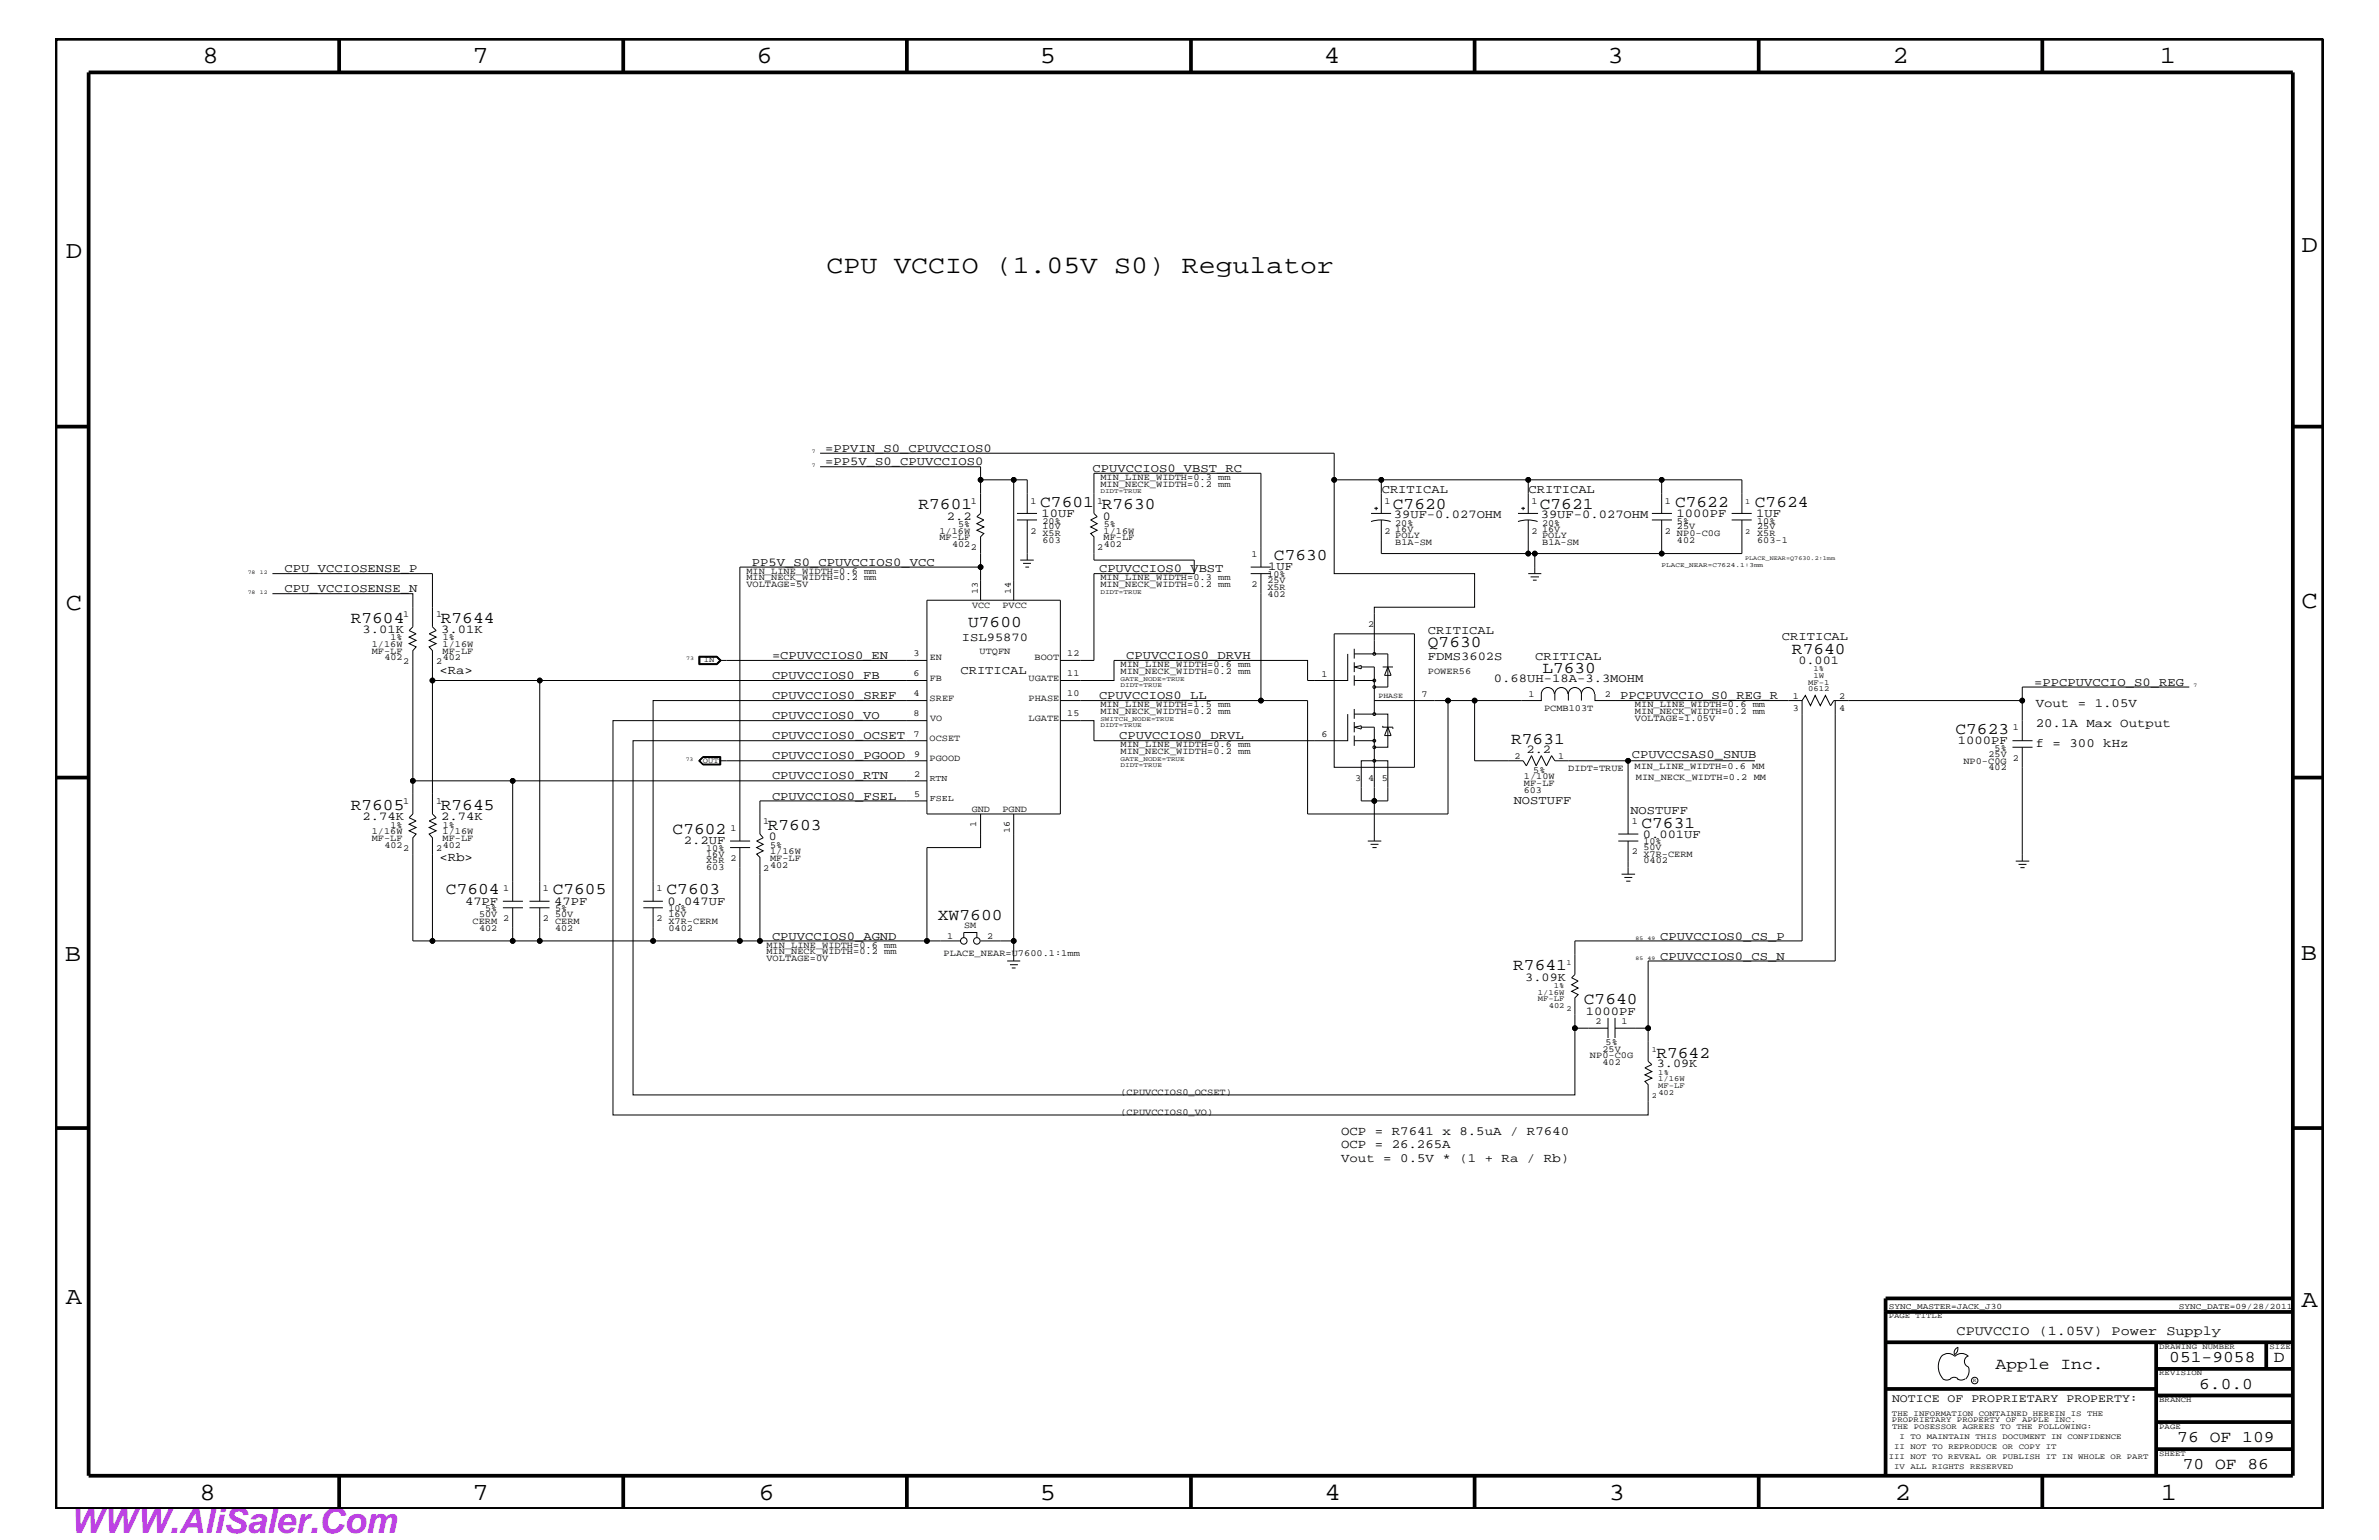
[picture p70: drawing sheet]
<svg xmlns="http://www.w3.org/2000/svg" width="432mm" height="279mm" viewBox="0 0 432 279" stroke-linecap="round" stroke-linejoin="round" font-family="sans-serif">
<defs><g id="words">
<text font-size="6.3" fill="#bd42e3" x="12.7" y="278.1">WWW.AliSaler.Com</text>
<text font-size="4.6" x="150" y="49.6">CPU VCCIO (1.05V S0) Regulator</text>
<g font-size="4.5">
<text x="36.7" y="11.5">8</text>
<text x="85.8" y="11.5">7</text>
<text x="137.3" y="11.5">6</text>
<text x="188.7" y="11.5">5</text>
<text x="240.3" y="11.5">4</text>
<text x="291.8" y="11.5">3</text>
<text x="343.5" y="11.5">2</text>
<text x="392" y="11.5">1</text>
<text x="11.9" y="46.8">D</text>
<text x="417.8" y="45.7">D</text>
<text x="11.9" y="110.6">C</text>
<text x="417.8" y="110.3">C</text>
<text x="11.8" y="174.3">B</text>
<text x="417.6" y="174.2">B</text>
<text x="11.9" y="236.7">A</text>
<text x="417.8" y="237.1">A</text>
<text x="36.2" y="272.1">8</text>
<text x="85.8" y="272.1">7</text>
<text x="137.7" y="272.1">6</text>
<text x="188.7" y="272.1">5</text>
<text x="240.4" y="272.1">4</text>
<text x="292" y="272.1">3</text>
<text x="343.9" y="272.1">2</text>
<text x="392.2" y="272.1">1</text>
</g>
<g font-size="3">
<text x="166.7" y="92.4">R7601</text>
<text x="188.8" y="92">C7601</text>
<text x="200" y="92.4">R7630</text>
<text x="252.8" y="92.3">C7620</text>
<text x="279.5" y="92.3">C7621</text>
<text x="304" y="92">C7622</text>
<text x="318.5" y="92">C7624</text>
<text x="231.2" y="101.6">C7630</text>
<text x="63.7" y="113.1">R7604</text>
<text x="80" y="113.1">R7644</text>
<text x="175.7" y="113.7">U7600</text>
<text x="259.2" y="117.4">Q7630</text>
<text x="325.3" y="118.7">R7640</text>
<text x="280" y="122.1">L7630</text>
<text x="274.3" y="135">R7631</text>
<text x="354.9" y="133.2">C7623</text>
<text x="63.7" y="147">R7605</text>
<text x="80" y="147">R7645</text>
<text x="122.1" y="151.3">C7602</text>
<text x="139.4" y="150.7">R7603</text>
<text x="297.9" y="150.1">C7631</text>
<text x="80.9" y="162.2">C7604</text>
<text x="100.3" y="162.2">C7605</text>
<text x="121" y="162.2">C7603</text>
<text x="170.2" y="167">XW7600</text>
<text x="274.7" y="176.1">R7641</text>
<text x="287.5" y="182.2">C7640</text>
<text x="300.7" y="191.9">R7642</text>
<text x="362.2" y="248.4">Apple Inc.</text>
<text x="393.7" y="247.1">051-9058</text>
<text x="399.2" y="252">6.0.0</text>
<text x="412.7" y="247.1">D</text>
<text x="395.2" y="261.6">76 OF 109</text>
<text x="396.2" y="266.6">70 OF 86</text>
</g>
<text font-size="2.5" x="355.1" y="242.3">CPUVCCIO (1.05V) Power Supply</text>
<g font-size="2.3">
<text x="79.8" y="122.3">&lt;Ra&gt;</text>
<text x="369.5" y="128.3">Vout = 1.05V</text>
<text x="369.5" y="131.9">20.1A Max Output</text>
<text x="369.5" y="135.6">f = 300 kHz</text>
<text x="79.8" y="156.2">&lt;Rb&gt;</text>
<text x="243.4" y="205.9">OCP = R7641 x 8.5uA / R7640</text>
<text x="243.4" y="208.3">OCP = 26.265A</text>
<text x="243.4" y="210.8">Vout = 0.5V * (1 + Ra / Rb)</text>
</g>
<g font-size="2.2">
<text x="149.8" y="82">=PPVIN_S0_CPUVCCIOS0</text>
<text x="149.8" y="84.4">=PP5V_S0_CPUVCCIOS0</text>
<text x="198.3" y="85.6">CPUVCCIOS0_VBST_RC</text>
<text x="250.8" y="89.5">CRITICAL</text>
<text x="277.5" y="89.5">CRITICAL</text>
<text x="171.9" y="94.3">2.2</text>
<text x="189.1" y="93.8">10UF</text>
<text x="200.2" y="94.3">0</text>
<text x="253" y="94">39UF-0.027OHM</text>
<text x="279.7" y="94">39UF-0.027OHM</text>
<text x="304.3" y="93.8">1000PF</text>
<text x="318.8" y="93.8">1UF</text>
<text x="51.6" y="103.8">CPU_VCCIOSENSE_P</text>
<text x="51.6" y="107.5">CPU_VCCIOSENSE_N</text>
<text x="136.5" y="102.6">PP5V_S0_CPUVCCIOS0_VCC</text>
<text x="199.5" y="103.8">CPUVCCIOS0_VBST</text>
<text x="230.2" y="103.5">1UF</text>
<text x="65.8" y="114.8">3.01K</text>
<text x="80.1" y="114.8">3.01K</text>
<text x="140.1" y="119.6">=CPUVCCIOS0_EN</text>
<text x="174.6" y="116.4">ISL95870</text>
<text x="204.4" y="119.6">CPUVCCIOS0_DRVH</text>
<text x="259.2" y="115">CRITICAL</text>
<text x="259.2" y="119.8">FDMS3602S</text>
<text x="278.6" y="119.8">CRITICAL</text>
<text x="323.4" y="116.2">CRITICAL</text>
<text x="140.1" y="123.2">CPUVCCIOS0_FB</text>
<text x="174.3" y="122.3">CRITICAL</text>
<text x="271.1" y="123.8">0.68UH-18A-3.3MOHM</text>
<text x="326.4" y="120.4">0.001</text>
<text x="369.2" y="124.4">=PPCPUVCCIO_S0_REG</text>
<text x="140.1" y="130.5">CPUVCCIOS0_VO</text>
<text x="140.1" y="126.9">CPUVCCIOS0_SREF</text>
<text x="199.5" y="126.9">CPUVCCIOS0_LL</text>
<text x="294.1" y="126.9">PPCPUVCCIO_S0_REG_R</text>
<text x="140.1" y="134.1">CPUVCCIOS0_OCSET</text>
<text x="140.1" y="137.8">CPUVCCIOS0_PGOOD</text>
<text x="203.1" y="134.1">CPUVCCIOS0_DRVL</text>
<text x="277.1" y="136.7">2.2</text>
<text x="296.2" y="137.5">CPUVCCSAS0_SNUB</text>
<text x="355.3" y="135">1000PF</text>
<text x="140.1" y="141.4">CPUVCCIOS0_RTN</text>
<text x="65.8" y="148.8">2.74K</text>
<text x="80.1" y="148.8">2.74K</text>
<text x="140.1" y="145.1">CPUVCCIOS0_FSEL</text>
<text x="274.7" y="145.9">NOSTUFF</text>
<text x="295.9" y="147.7">NOSTUFF</text>
<text x="124.1" y="153.2">2.2UF</text>
<text x="139.5" y="152.4">0</text>
<text x="298.2" y="152">0.001UF</text>
<text x="84.4" y="164.1">47PF</text>
<text x="100.6" y="164.1">47PF</text>
<text x="121.2" y="164.1">0.047UF</text>
<text x="140.1" y="170.5">CPUVCCIOS0_AGND</text>
<text x="301.3" y="170.5">CPUVCCIOS0_CS_P</text>
<text x="276.9" y="177.9">3.09K</text>
<text x="301.3" y="174.2">CPUVCCIOS0_CS_N</text>
<text x="287.8" y="184.1">1000PF</text>
<text x="300.7" y="193.7">3.09K</text>
</g>
<text font-size="2.1" x="343.4" y="254.4">NOTICE OF PROPRIETARY PROPERTY:</text>
<g font-size="1.7">
<text x="199.7" y="88.3">MIN_NECK_WIDTH=0.2 mm</text>
<text x="199.7" y="87.1">MIN_LINE_WIDTH=0.3 mm</text>
<text x="173.9" y="95.6">5%</text>
<text x="176.2" y="91.4">1</text>
<text x="187" y="91.4">1</text>
<text x="189.2" y="95">20%</text>
<text x="199.1" y="91.4">1</text>
<text x="200.3" y="95.6">5%</text>
<text x="251.3" y="91.4">1</text>
<text x="253.2" y="95.4">20%</text>
<text x="278" y="91.4">1</text>
<text x="279.9" y="95.4">20%</text>
<text x="302.2" y="91.4">1</text>
<text x="304.4" y="95">5%</text>
<text x="318.9" y="95">10%</text>
<text x="170.5" y="98">MF-LF</text>
<text x="170.5" y="96.8">1/16W</text>
<text x="172.8" y="99.3">402</text>
<text x="176.2" y="99.9">2</text>
<text x="187" y="96.8">2</text>
<text x="189.2" y="98.5">603</text>
<text x="189.2" y="96">10V</text>
<text x="189.2" y="97.3">X5R</text>
<text x="199.1" y="99.9">2</text>
<text x="200.3" y="98">MF-LF</text>
<text x="200.3" y="96.8">1/16W</text>
<text x="200.3" y="99.3">402</text>
<text x="227.2" y="101">1</text>
<text x="251.3" y="96.8">2</text>
<text x="253.2" y="97.6">POLY</text>
<text x="253.2" y="96.5">16V</text>
<text x="253.2" y="98.8">B1A-SM</text>
<text x="278" y="96.8">2</text>
<text x="279.9" y="97.6">POLY</text>
<text x="279.9" y="96.5">16V</text>
<text x="279.9" y="98.8">B1A-SM</text>
<text x="302.2" y="96.8">2</text>
<text x="304.4" y="97.3">NP0-C0G</text>
<text x="304.4" y="98.5">402</text>
<text x="304.4" y="96">25V</text>
<text x="318.9" y="98.5">603-1</text>
<text x="318.9" y="96">25V</text>
<text x="318.9" y="97.3">X5R</text>
<text x="135.5" y="105.3">MIN_NECK_WIDTH=0.2 mm</text>
<text x="135.5" y="104.1">MIN_LINE_WIDTH=0.6 mm</text>
<text x="135.5" y="106.5">VOLTAGE=5V</text>
<text x="177.5" y="107.7" transform="rotate(-90 177.5 107.7)">13</text>
<text x="183.5" y="107.7" transform="rotate(-90 183.5 107.7)">14</text>
<text x="199.7" y="106.5">MIN_NECK_WIDTH=0.2 mm</text>
<text x="199.7" y="105.3">MIN_LINE_WIDTH=0.3 mm</text>
<text x="227.2" y="106.5">2</text>
<text x="230" y="104.7">10%</text>
<text x="230" y="105.8">25V</text>
<text x="230" y="107">X5R</text>
<text x="73.2" y="112">1</text>
<text x="79.2" y="112">1</text>
<text x="176.4" y="110.3">VCC</text>
<text x="181.9" y="110.3">PVCC</text>
<text x="230" y="108.2">402</text>
<text x="248.3" y="113.7">2</text>
<text x="67.5" y="117.4">1/16W</text>
<text x="67.5" y="118.6">MF-LF</text>
<text x="69.8" y="119.8">402</text>
<text x="70.9" y="116.2">1%</text>
<text x="80.3" y="117.4">1/16W</text>
<text x="80.3" y="118.6">MF-LF</text>
<text x="80.4" y="119.8">402</text>
<text x="80.4" y="116.2">1%</text>
<text x="165.8" y="119.1">3</text>
<text x="168.7" y="119.8">EN</text>
<text x="177.8" y="118.6">UTQFN</text>
<text x="187.8" y="119.8">BOOT</text>
<text x="193.7" y="119.1">12</text>
<text x="73.2" y="120.4">2</text>
<text x="79.2" y="120.4">2</text>
<text x="165.8" y="122.7">6</text>
<text x="168.7" y="123.5">FB</text>
<text x="186.7" y="123.5">UGATE</text>
<text x="193.7" y="122.7">11</text>
<text x="203.4" y="122.3">MIN_NECK_WIDTH=0.2 mm</text>
<text x="203.4" y="121">MIN_LINE_WIDTH=0.6 mm</text>
<text x="239.9" y="122.9">1</text>
<text x="259.2" y="122.3">POWER56</text>
<text x="165.8" y="130">8</text>
<text x="165.8" y="126.4">4</text>
<text x="168.7" y="127.1">SREF</text>
<text x="168.8" y="130.8">VO</text>
<text x="186.7" y="130.8">LGATE</text>
<text x="186.7" y="127.1">PHASE</text>
<text x="193.7" y="126.4">10</text>
<text x="193.7" y="130">15</text>
<text x="199.7" y="128.3">MIN_LINE_WIDTH=1.5 mm</text>
<text x="199.7" y="129.6">MIN_NECK_WIDTH=0.2 mm</text>
<text x="258" y="126.5">7</text>
<text x="277.5" y="126.5">1</text>
<text x="280.2" y="129.1">PCMB103T</text>
<text x="291.3" y="126.5">2</text>
<text x="296.8" y="130.8">VOLTAGE=1.05V</text>
<text x="296.8" y="129.6">MIN_NECK_WIDTH=0.2 mm</text>
<text x="296.8" y="128.3">MIN_LINE_WIDTH=0.6 mm</text>
<text x="325.4" y="129.1">3</text>
<text x="325.4" y="126.8">1</text>
<text x="333.8" y="129.1">4</text>
<text x="333.8" y="126.8">2</text>
<text x="165.8" y="133.6">7</text>
<text x="165.9" y="137.3">9</text>
<text x="168.7" y="134.4">OCSET</text>
<text x="203.4" y="136.8">MIN_NECK_WIDTH=0.2 mm</text>
<text x="203.4" y="135.6">MIN_LINE_WIDTH=0.6 mm</text>
<text x="239.9" y="133.8">6</text>
<text x="274.9" y="137.7">2</text>
<text x="282.8" y="137.7">1</text>
<text x="360.9" y="137.3">25V</text>
<text x="362" y="136.2">5%</text>
<text x="365.3" y="132.5">1</text>
<text x="165.9" y="140.9">2</text>
<text x="168.7" y="138">PGOOD</text>
<text x="246" y="141.7">3</text>
<text x="248.3" y="141.7">4</text>
<text x="250.8" y="141.7">5</text>
<text x="276.6" y="143.9">603</text>
<text x="276.6" y="141.4">1/10W</text>
<text x="276.6" y="142.6">MF-LF</text>
<text x="278.3" y="140.2">5%</text>
<text x="284.6" y="139.8">DIDT=TRUE</text>
<text x="296.7" y="139.6">MIN_LINE_WIDTH=0.6 MM</text>
<text x="296.9" y="141.5">MIN_NECK_WIDTH=0.2 MM</text>
<text x="356.4" y="138.5">NP0-C0G</text>
<text x="360.9" y="139.7">402</text>
<text x="365.3" y="138">2</text>
<text x="73.2" y="145.9">1</text>
<text x="79.2" y="145.9">1</text>
<text x="138.5" y="149.5">1</text>
<text x="165.9" y="144.6">5</text>
<text x="176.4" y="147.3">GND</text>
<text x="181.9" y="147.3">PGND</text>
<text x="296.2" y="149.5">1</text>
<text x="67.5" y="151.3">1/16W</text>
<text x="67.5" y="152.6">MF-LF</text>
<text x="69.8" y="153.8">402</text>
<text x="70.9" y="150.1">1%</text>
<text x="73.2" y="154.4">2</text>
<text x="79.2" y="154.4">2</text>
<text x="80.3" y="151.3">1/16W</text>
<text x="80.3" y="152.6">MF-LF</text>
<text x="80.4" y="153.8">402</text>
<text x="80.4" y="150.1">1%</text>
<text x="128.2" y="154.4">10%</text>
<text x="128.2" y="155.5">16V</text>
<text x="132.6" y="150.7">1</text>
<text x="139.8" y="155">1/16W</text>
<text x="139.8" y="153.8">5%</text>
<text x="177.2" y="150.1" transform="rotate(-90 177.2 150.1)">1</text>
<text x="183.3" y="151.2" transform="rotate(-90 183.3 151.2)">16</text>
<text x="296.2" y="155">2</text>
<text x="298.3" y="155.5">X7R-CERM</text>
<text x="298.3" y="153.2">10%</text>
<text x="298.3" y="154.3">50V</text>
<text x="91.4" y="161.7">1</text>
<text x="98.6" y="161.7">1</text>
<text x="119.1" y="161.7">1</text>
<text x="128.2" y="157.9">603</text>
<text x="128.2" y="156.7">X5R 2</text>
<text x="138.5" y="158">2</text>
<text x="139.8" y="156.2">MF-LF</text>
<text x="139.8" y="157.4">402</text>
<text x="298.3" y="156.7">0402</text>
<text x="85.8" y="167.6">CERM</text>
<text x="87" y="166.4">50V</text>
<text x="88.1" y="165.3">5%</text>
<text x="91.4" y="167.1">2</text>
<text x="98.6" y="167.1">2</text>
<text x="100.8" y="167.6">CERM</text>
<text x="100.8" y="166.4">50V</text>
<text x="100.8" y="165.3">5%</text>
<text x="119.1" y="167.1">2</text>
<text x="121.3" y="167.6">X7R-CERM</text>
<text x="121.3" y="165.3">10%</text>
<text x="121.3" y="166.4">16V</text>
<text x="87" y="168.9">402</text>
<text x="100.8" y="168.9">402</text>
<text x="121.3" y="168.9">0402</text>
<text x="139.1" y="173.2">MIN_NECK_WIDTH=0.2 mm</text>
<text x="139.1" y="172">MIN_LINE_WIDTH=0.6 mm</text>
<text x="171.3" y="173.4">PLACE_NEAR=U7600.1:1mm</text>
<text x="171.9" y="170.4">1</text>
<text x="175" y="168.3">SM</text>
<text x="179.2" y="170.4">2</text>
<text x="139.1" y="174.4">VOLTAGE=0V</text>
<text x="289.6" y="185.9">2</text>
<text x="294.3" y="185.9">1</text>
<text x="288.6" y="192">NP0-C0G</text>
<text x="290.9" y="190.8">25V</text>
<text x="291.4" y="189.5">5%</text>
<text x="290.9" y="193.2">402</text>
<text x="203.4" y="198.7">(CPUVCCIOS0_OCSET)</text>
<text x="203.4" y="202.3">(CPUVCCIOS0_VO)</text>
</g>
<g font-size="1.6">
<text x="168.7" y="141.7">RTN</text>
<text x="168.7" y="145.3">FSEL</text>
</g>
<g font-size="1.5">
<text x="342.8" y="237.4">SYNC_MASTER=JACK_J30</text>
<text x="395.5" y="237.4">SYNC_DATE=09/28/2011</text>
</g>
<g font-size="1.4">
<text x="316.7" y="91.4">1</text>
<text x="316.7" y="96.8">2</text>
<text x="127.8" y="120.2">IN</text>
<text x="328.2" y="124.2">MF-1</text>
<text x="328.2" y="125.4">0612</text>
<text x="329.1" y="123">1W</text>
<text x="329.1" y="121.8">1%</text>
<text x="250.2" y="126.6">PHASE</text>
<text x="127.6" y="138.4">OUT</text>
<text x="282" y="179.3">1%</text>
<text x="284.3" y="175">1</text>
<text x="279.1" y="180.5">1/16W</text>
<text x="279.1" y="181.6">MF-LF</text>
<text x="281.1" y="182.9">402</text>
<text x="284.3" y="183.5">2</text>
<text x="299.8" y="190.8">1</text>
<text x="301" y="195">1%</text>
<text x="301" y="196.2">1/16W</text>
<text x="301" y="197.4">MF-LF</text>
<text x="299.8" y="199.2">2</text>
<text x="301" y="198.7">402</text>
<text x="342.8" y="239.2">PAGE TITLE</text>
<text x="391.9" y="244.7">DRAWING NUMBER</text>
<text x="411.9" y="244.7">SIZE</text>
<text x="391.9" y="249.5">REVISION</text>
<text x="343.4" y="256.8">THE INFORMATION CONTAINED HEREIN IS THE</text>
<text x="391.9" y="254.4">BRANCH</text>
<text x="343.4" y="258">PROPRIETARY PROPERTY OF APPLE INC.</text>
<text x="343.4" y="259.3">THE POSESSOR AGREES TO THE FOLLOWING:</text>
<text x="343.8" y="262.9">II NOT TO REPRODUCE OR COPY IT</text>
<text x="344.8" y="261.1">I TO MAINTAIN THIS DOCUMENT IN CONFIDENCE</text>
<text x="391.9" y="259.3">PAGE</text>
<text x="342.8" y="264.7">III NOT TO REVEAL OR PUBLISH IT IN WHOLE OR PART</text>
<text x="343.8" y="266.6">IV ALL RIGHTS RESERVED</text>
<text x="391.9" y="264.1">SHEET</text>
</g>
<g font-size="1.2">
<text x="199.7" y="89.5">DIDT=TRUE</text>
<text x="199.7" y="107.7">DIDT=TRUE</text>
<text x="301.6" y="102.9">PLACE_NEAR=C7624.1:3mm</text>
<text x="203.4" y="123.5">GATE_NODE=TRUE</text>
<text x="203.4" y="124.7">DIDT=TRUE</text>
<text x="199.7" y="130.8">SWITCH_NODE=TRUE</text>
<text x="199.7" y="131.9">DIDT=TRUE</text>
<text x="203.4" y="138">GATE_NODE=TRUE</text>
<text x="203.4" y="139.2">DIDT=TRUE</text>
</g>
<text font-size="1.1" x="316.8" y="101.6">PLACE_NEAR=Q7630.2:1mm</text>
<g font-size="1">
<text x="147.3" y="82.2">7</text>
<text x="147.3" y="84.7">7</text>
<text x="45" y="104.1">78</text>
<text x="45" y="107.7">78</text>
<text x="47.2" y="104.1">12</text>
<text x="47.2" y="107.7">12</text>
<text x="124.5" y="119.8">73</text>
<text x="398.1" y="124.7">7</text>
<text x="124.5" y="138">73</text>
<text x="296.9" y="170.5">85</text>
<text x="299.1" y="170.5">49</text>
<text x="296.9" y="174.2">85</text>
<text x="299.1" y="174.2">49</text>
<text x="358.1" y="250.7">R</text>
</g>
</g></defs>
<g fill="none" stroke="#000" stroke-width=".18">
<path d="M148.9 82.2h93.3v4.9M148.9 84.7h29.1v8.5l-.7 .5 1.3 .6-1.3 .7 1.3 .6-1.3 .6 1.3 .6-.6 .6v11.5M178 87.1h6v21.8M184 87.1h2.4v6.1M184.6 94.3h3.6M184.6 93.2h3.6M186.4 94.3v7.3M248.8 94.6a5.7 5.7 0 0 1 3.6 0M248.9 93.2h3.6M249.4 92.2h.7M249.8 92v.6M250.7 87.1h-8.5v17h25.4v6.1h-18.2v8.4"/>
<path d="M250.7 94.3v6.1h26.7M275.5 94.6a5.7 5.7 0 0 1 3.6 0M275.5 93.2h3.7M276.1 92.2h.7M276.5 92v.6M277.4 87.1h-26.7v6.1M277.4 94.3v6.1h24.2v-6.1M299.8 94.3h3.7M299.8 93.2h3.7M301.6 93.2v-6.1h14.6v6.1M301.6 87.1h-24.2v6.1M314.3 93.2h3.6"/>
<path d="M314.3 94.3h3.6M316.2 94.3v6.1h-14.6M49.4 104.1h29.1v9.6l.7 .7-1.3 .6 1.3 .6-1.3 .6 1.3 .6-1.3 .6 .6 .6v29.7l.7 .7-1.3 .5 1.3 .6-1.3 .6 1.3 .6-1.3 .6 .6 .7v18.7h-3.6v-18.7l.6-.7-1.2-.6 1.2-.6-1.2-.6 1.2-.6-1.2-.5 .6-.7v-29.7l.6-.6-1.2-.6 1.2-.6-1.2-.6 1.2-.6-1.2-.6 .6-.7v-6h-25.5M126.8 119.1h3.3l.8 .7-.8 .8h-3.3zM126.9 119.1h3.2l.7 .7-.7 .7h-3.2zM127 119.2h3.1l.5 .6M127 119.1v1.4M130.1 119.1l.6 .7-.6 .7M130.6 119.8l-.5 .6h-3.1M130.6 119.8h37.6M168.2 108.9h24.3v38.8h-24.3zM178 102.9h-43.7v49.7"/>
<path d="M185.2 101.6h2.4M185.7 102.2h1.4M186.1 102.9h.7M227 104.1h3.6M227 102.9h3.6M228.9 102.9v-17h-30.3v7.3l.5 .5-1.1 .6 1.1 .7-1.1 .6 1.1 .6-1.1 .6 .6 .6v4.2h18.2v2.5h-18.2v15.7h-6.1M228.9 104.1v23h8.4v20.6h25.5v-20.6M242.2 115h14.5v24.2h-14.5zM244.6 118.6v4.9h-7.3v-3.7h-35.1v3.7h-9.7M245.8 118.6h6.1v6h-2.5M245.8 117.7v1.8M277.4 104.1h2.4"/>
<path d="M277.8 104.7h1.5M278.2 105.3h.7M278.6 100.4v3.7M78.5 123.5h89.7M98 123.5v40M126.8 138l.8-.7h3.2v1.5h-3.2zM126.8 138l.8 .7M127 138l.6-.6h3v1.2h-3zM127.6 137.3h3.1v1.4h-3.1M127.6 137.3l-.8 .7M127.6 137.3l-.7 .7 .7 .7M130.6 138h37.6"/>
<path d="M168.2 130.7h-56.9v71.6h187.8v-5.5l-.5-.6 1.2-.6-1.2-.6 1.2-.6-1.2-.7 1.2-.6-.7-.5v-6.1h-6M168.2 127.1h-49.7v36.4M192.5 127.1h36.4M244.6 129.6v4.8h-46v-3.7h-6.1M245.8 134.4h3.6M245.8 129.6h6.1v6h-2.5M245.8 123.5h3.6M245.8 120.2v1.7M245.8 122.5v1.9M245.8 128.6v1.8M245.8 131v1.9M245.8 133.5v1.8"/>
<path d="M245.8 121l1.3-.2v.5zM245.8 131.9l1.3-.2v.6zM247.1 121h2.3v8.6M247.1 131.9h2.3v20.7M247.1 138h4.8v7.3h-4.8zM251 121h1.8M251 131.9h1.8M251.1 131.8v.1M251.9 121l.6 1.5h-1.2zM251.9 131.9l.6 1.6h-1.2zM252.7 132v.2M267.6 127.1v10.9h8.9l.5 1 1-1.9 .8 1.9 1-1.9 .9 1.9 .9-1.9 .6 .9h13.3"/>
<path d="M282.1 125.9a1.19 1.19 0 0 0-1.2-1.2 1.19 1.19 0 0 0-1.1 1.2v1.2h-30.4M284.6 125.9a1.19 1.19 0 0 0-1.2-1.2 1.19 1.19 0 0 0-1.2 1.2v1.2M287 125.9a1.19 1.19 0 0 0-1.1-1.2 1.19 1.19 0 0 0-1.2 1.2v1.2M287 125.9v1.2M287 125.9a1.19 1.19 0 0 1 1.2-1.2 1.19 1.19 0 0 1 1.2 1.2M289.5 125.9v1.2h37.6l.6-.9 .9 1.8 .9-1.8 .9 1.8 .9-1.8 1 1.8 .5-.9h34.3M318.5 138h-23v13.3M327.1 127.1v43.6h-41.2v6.1l-.6 .6 1.1 .6-1.1 .7 1.1 .6-1.1 .6 1.1 .5-.5 .6v17.7h-171v-64.3h53.3M333.1 127.1v47.3h-34v12.1M365.3 134.4h3.6M365.3 135.6h3.6M367.1 135.6v20.6"/>
<path d="M397.4 124.6h-30.3v9.8M74.9 141.7h93.3M93.1 141.7v21.8M132.5 152.6h3.7M132.5 153.8h3.7M134.3 153.8v16.9M168.2 145.3h-30.3v6l.6 .7-1.2 .6 1.2 .6-1.2 .6 1.2 .6-1.2 .6 .6 .6v15.1h-3.6M178 147.7v6.1h-9.8v16.9h6.1M184 147.7v26.7M248.3 152.6h2.4M248.8 153.2h1.4M249.1 153.8h.8"/>
<path d="M293.7 152.6h3.7M293.7 151.3h3.7M294.3 158.6h2.5M294.8 159.2h1.5M295.2 159.9h.7M295.5 152.6v6M365.9 156.2h2.4M366.4 156.8h1.4M366.7 157.4h.8M91.3 163.5h3.6M91.3 164.7h3.6M93.1 164.7v6h-14.6"/>
<path d="M96.1 164.7h3.6M96.1 163.5h3.6M98 164.7v6h-4.9M116.8 164.7h3.5M116.8 163.5h3.5M118.5 170.7h15.8M118.5 164.7v6h-20.5M137.9 170.7h30.3M174.9 170.1v-.9h2.4v.9M178 170.7h6M182.8 174.4h2.4M183.3 175h1.5"/>
<path d="M183.7 175.6h.6M285.9 186.5h6M291.9 184.7v3.6M293.1 184.7v3.6M352.4 246.1a1.69 1.69 0 0 1 2.4 0M352.4 246a3.3 3.3 0 0 0 .3 4.1M352.6 250.2l.7 .2 .7-.2M354 250.2l.7-.3 .7 .3M354.8 246.1a1.69 1.69 0 0 1 2.5 0M355.3 250.2l.7 .2 .7-.2M355.3 244.4l.1 .3a1.18 1.18 0 0 1-.6 1M355.4 244.4a.99 .99 0 0 0-.6 1.4"/>
<path d="M357.2 246a1.04 1.04 0 0 0-.6 1 1.04 1.04 0 0 0 .6 1M357.3 248l.1 .7a2.11 2.11 0 0 1-.6 1.5"/>
<circle cx="178" cy="87.1" r=".42"/>
<circle cx="184" cy="87.1" r=".42"/>
<circle cx="242.2" cy="87.1" r=".42"/>
<circle cx="250.7" cy="87.1" r=".42"/>
<circle cx="277.4" cy="87.1" r=".42"/>
<circle cx="301.6" cy="87.1" r=".42"/>
<circle cx="178" cy="102.9" r=".42"/>
<circle cx="249.4" cy="118.6" r=".25"/>
<circle cx="277.4" cy="100.4" r=".42"/>
<circle cx="278.6" cy="100.4" r=".42"/>
<circle cx="301.6" cy="100.4" r=".42"/>
<circle cx="78.5" cy="123.5" r=".42"/>
<circle cx="98" cy="123.5" r=".42"/>
<circle cx="228.9" cy="127.1" r=".42"/>
<circle cx="249.4" cy="123.5" r=".25"/>
<circle cx="249.4" cy="135.6" r=".25"/>
<circle cx="249.4" cy="124.6" r=".25"/>
<circle cx="249.4" cy="138" r=".25"/>
<circle cx="249.4" cy="134.4" r=".25"/>
<circle cx="249.4" cy="129.6" r=".25"/>
<circle cx="262.8" cy="127.1" r=".42"/>
<circle cx="267.6" cy="127.1" r=".42"/>
<circle cx="295.5" cy="138" r=".42"/>
<circle cx="367.1" cy="127.1" r=".42"/>
<circle cx="74.9" cy="141.7" r=".42"/>
<circle cx="93.1" cy="141.7" r=".42"/>
<circle cx="249.4" cy="145.3" r=".42"/>
<circle cx="78.5" cy="170.7" r=".42"/>
<circle cx="93.1" cy="170.7" r=".42"/>
<circle cx="98" cy="170.7" r=".42"/>
<circle cx="118.5" cy="170.7" r=".42"/>
<circle cx="134.3" cy="170.7" r=".42"/>
<circle cx="137.9" cy="170.7" r=".42"/>
<circle cx="168.2" cy="170.7" r=".42"/>
<circle cx="174.9" cy="170.7" r=".59"/>
<circle cx="177.3" cy="170.7" r=".59"/>
<circle cx="184" cy="170.7" r=".42"/>
<circle cx="285.9" cy="186.5" r=".42"/>
<circle cx="299.1" cy="186.5" r=".42"/>
<circle cx="358.4" cy="250.5" r=".59"/>
</g>
<g fill="none" stroke="#000" stroke-width=".68" stroke-linecap="butt">
<path d="M10.1 7h411.6v266.8h-411.6zM16.1 13.1h400.1v254.6h-400.1zM61.6 7v6.1M113.1 7v6.1M164.6 7v6.1M216.2 7v6.1M267.6 7v6.1M319.2 7v6.1M370.7 7v6.1M10.1 77.4h6M416.2 77.4h5.5M10.1 141.1h6"/>
<path d="M416.2 141.1h5.5M10.1 204.7h6M416.2 204.7h5.5M342.2 238h74M416.2 235.6h-74v32.1M342.2 252h49.2M342.2 243.5h74M391.4 258h24.8M391.4 253.2h24.8M391.4 248.4h24.8M391.4 243.5v24.2M411.3 243.5v4.9"/>
<path d="M61.6 267.7v6.1M113.1 267.7v6.1M164.6 267.7v6.1M216.2 268v5.8M267.6 267.7v6.1M319.2 267.7v6.1M370.7 267.7v6.1M391.4 262.9h24.8"/>
</g>
<g fill="#000">
<circle cx="178" cy="87.1" r=".42"/>
<circle cx="184" cy="87.1" r=".42"/>
<circle cx="242.2" cy="87.1" r=".42"/>
<circle cx="250.7" cy="87.1" r=".42"/>
<circle cx="277.4" cy="87.1" r=".42"/>
<circle cx="301.6" cy="87.1" r=".42"/>
<circle cx="178" cy="102.9" r=".42"/>
<circle cx="277.4" cy="100.4" r=".42"/>
<circle cx="278.6" cy="100.4" r=".42"/>
<circle cx="301.6" cy="100.4" r=".42"/>
<circle cx="78.5" cy="123.5" r=".42"/>
<circle cx="98" cy="123.5" r=".42"/>
<circle cx="228.9" cy="127.1" r=".42"/>
<circle cx="262.8" cy="127.1" r=".42"/>
<circle cx="267.6" cy="127.1" r=".42"/>
<circle cx="295.5" cy="138" r=".42"/>
<circle cx="367.1" cy="127.1" r=".42"/>
<circle cx="74.9" cy="141.7" r=".42"/>
<circle cx="93.1" cy="141.7" r=".42"/>
<circle cx="249.4" cy="145.3" r=".42"/>
<circle cx="78.5" cy="170.7" r=".42"/>
<circle cx="93.1" cy="170.7" r=".42"/>
<circle cx="98" cy="170.7" r=".42"/>
<circle cx="118.5" cy="170.7" r=".42"/>
<circle cx="134.3" cy="170.7" r=".42"/>
<circle cx="137.9" cy="170.7" r=".42"/>
<circle cx="168.2" cy="170.7" r=".42"/>
<circle cx="184" cy="170.7" r=".42"/>
<circle cx="285.9" cy="186.5" r=".42"/>
<circle cx="299.1" cy="186.5" r=".42"/>
</g>
<use href="#words"/>
</svg>
